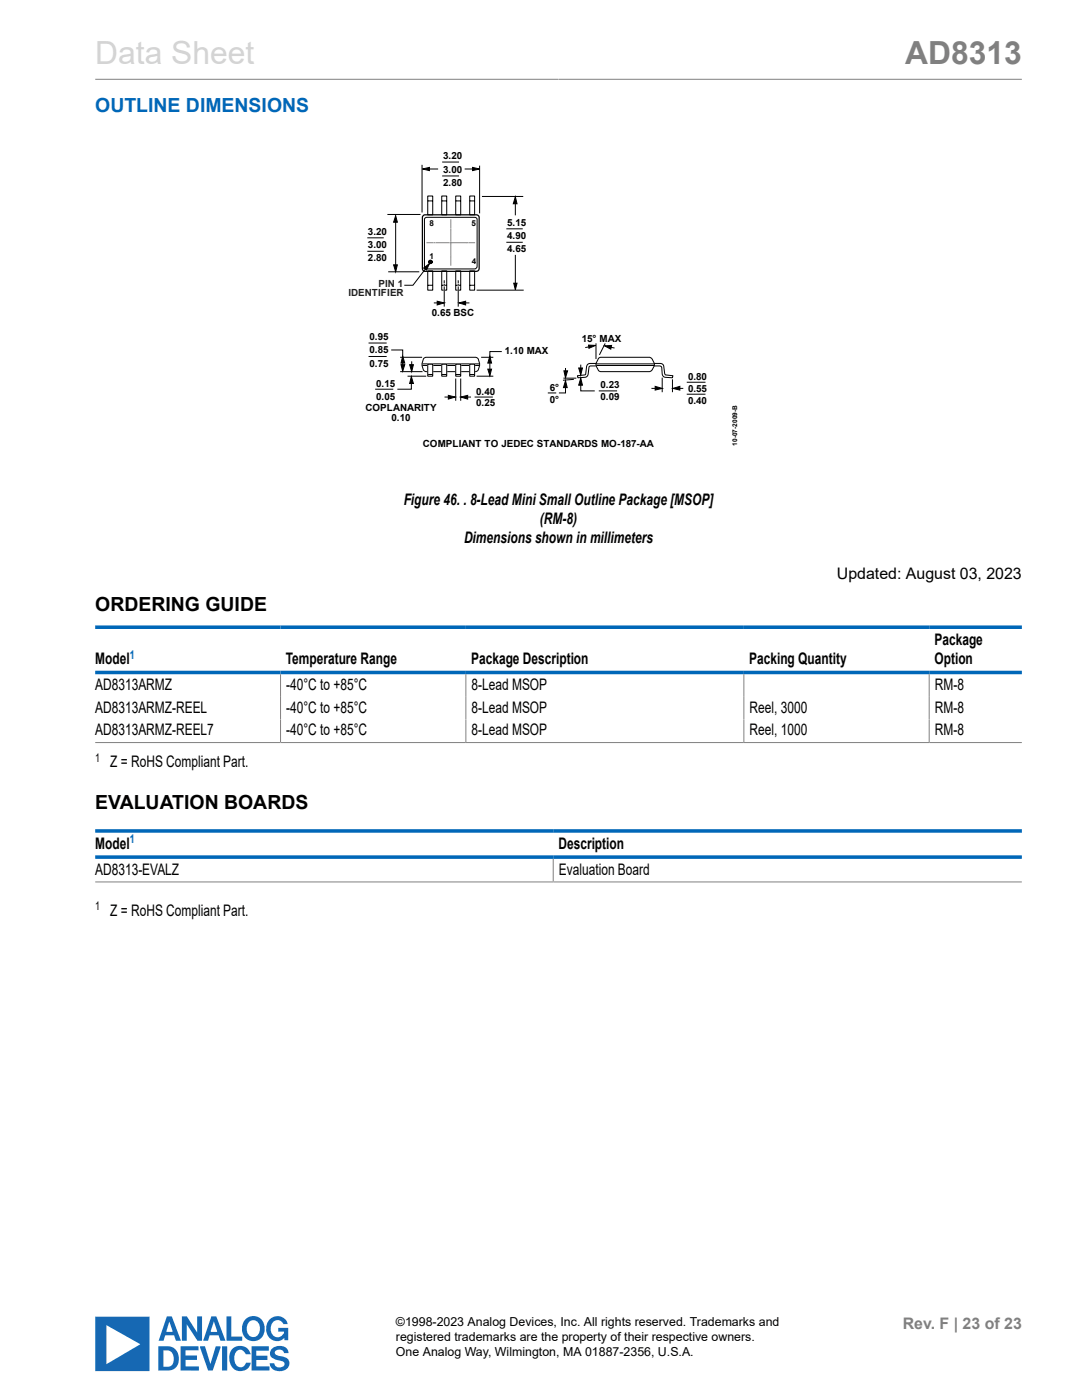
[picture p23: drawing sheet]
<svg xmlns="http://www.w3.org/2000/svg" width="216mm" height="279mm" viewBox="0 0 216 279" stroke-linecap="round" stroke-linejoin="round" font-family="sans-serif">
<defs><g id="words">
<text font-size="6.3" fill="#d3d3d3" x="19" y="12.7">Data Sheet</text>
<text font-size="6.3" fill="#808080" x="180.6" y="12.7">AD8313</text>
<text font-size="3.9" fill="#0067b8" x="19" y="22.3">OUTLINE DIMENSIONS</text>
<g font-size="3.9">
<text x="19" y="121.8">ORDERING GUIDE</text>
<text x="19" y="161.4">EVALUATION BOARDS</text>
</g>
<g font-size="3.2">
<text x="80.6" y="100.7">Figure 46. . 8-Lead Mini Small Outline Package [MSOP]</text>
<text x="107.7" y="104.5">(RM-8)</text>
<text x="92.6" y="108.3">Dimensions shown in millimeters</text>
<text x="167" y="115.6">Updated: August 03, 2023</text>
<text x="186.5" y="128.7">Package</text>
<text x="19" y="132.5">Model</text>
<text x="19" y="137.7">AD8313ARMZ</text>
<text x="57" y="132.5">Temperature Range</text>
<text x="57.1" y="137.7">-40°C to +85°C</text>
<text x="94" y="132.5">Package Description</text>
<text x="94.1" y="137.7">8-Lead MSOP</text>
<text x="149.5" y="132.5">Packing Quantity</text>
<text x="186.5" y="132.5">Option</text>
<text x="186.6" y="137.7">RM-8</text>
<text x="19" y="142.2">AD8313ARMZ-REEL</text>
<text x="57.1" y="142.2">-40°C to +85°C</text>
<text x="94.1" y="142.2">8-Lead MSOP</text>
<text x="149.6" y="142.2">Reel, 3000</text>
<text x="186.6" y="142.2">RM-8</text>
<text x="19" y="146.8">AD8313ARMZ-REEL7</text>
<text x="57.1" y="146.8">-40°C to +85°C</text>
<text x="94.1" y="146.8">8-Lead MSOP</text>
<text x="149.6" y="146.8">Reel, 1000</text>
<text x="186.6" y="146.8">RM-8</text>
<text x="22" y="153.1">Z = RoHS Compliant Part.</text>
<text x="19" y="169.4">Model</text>
<text x="111.4" y="169.4">Description</text>
<text x="19" y="174.6">AD8313-EVALZ</text>
<text x="111.5" y="174.6">Evaluation Board</text>
<text x="22" y="182.7">Z = RoHS Compliant Part.</text>
</g>
<text font-size="3.2" fill="#808080" x="180.1" y="265.2">Rev. F | 23 of 23</text>
<g font-size="2.5">
<text x="79" y="264.6">©1998-2023 Analog Devices, Inc. All rights reserved. Trademarks and</text>
<text x="79" y="267.6">registered trademarks are the property of their respective owners.</text>
<text x="79" y="270.5">One Analog Way, Wilmington, MA 01887-2356, U.S.A.</text>
</g>
<g font-size="2.4" fill="#0067b8">
<text x="25.9" y="131.5">1</text>
<text x="25.9" y="168.3">1</text>
</g>
<g font-size="2.4">
<text x="19" y="152.1">1</text>
<text x="19" y="181.7">1</text>
</g>
<g font-size="2">
<text x="88.4" y="31.8">3.20</text>
<text x="88.4" y="34.4">3.00</text>
<text x="88.4" y="37.1">2.80</text>
<text x="73.4" y="46.9">3.20</text>
<text x="101.2" y="45.1">5.15</text>
<text x="101.2" y="47.7">4.90</text>
<text x="73.4" y="49.5">3.00</text>
<text x="73.4" y="52.1">2.80</text>
<text x="101.2" y="50.3">4.65</text>
<text x="86.2" y="63.1">0.65 BSC</text>
<text x="73.7" y="67.9">0.95</text>
<text x="73.7" y="70.5">0.85</text>
<text x="100.7" y="70.7">1.10 MAX</text>
<text x="116.1" y="68.2">15° MAX</text>
<text x="73.7" y="73.2">0.75</text>
<text x="75.1" y="77.2">0.15</text>
<text x="109.7" y="78">6°</text>
<text x="119.8" y="77.5">0.23</text>
<text x="137.3" y="75.9">0.80</text>
<text x="72.9" y="82">COPLANARITY</text>
<text x="75.1" y="79.8">0.05</text>
<text x="78.1" y="83.9">0.10</text>
<text x="95" y="78.8">0.40</text>
<text x="95" y="81.1">0.25</text>
<text x="109.7" y="80.3">0°</text>
<text x="119.8" y="79.9">0.09</text>
<text x="137.3" y="78.2">0.55</text>
<text x="137.3" y="80.6">0.40</text>
<text x="84.4" y="89.1">COMPLIANT TO JEDEC STANDARDS MO-187-AA</text>
</g>
<g font-size="2" fill="#231f1f">
<text x="69.5" y="59.1">IDENTIFIER</text>
<text x="75.5" y="57.2">PIN 1</text>
</g>
<g font-size="1.6">
<text x="85.7" y="45">8</text>
<text x="94.1" y="45">5</text>
<text x="85.7" y="51.6">1</text>
<text x="94.1" y="52.7">4</text>
</g>
<text font-size="1.3" x="147.1" y="88.9" transform="rotate(-90 147.1 88.9)">10-07-20 9-B</text>
</g></defs>
<path d="M19 15.8h184.9" fill="none" stroke="#808080" stroke-width=".2"/>
<path d="M19 262.8h10.8v10.8h-10.8zM21.2 264.5v7.8l6.8-4zM31.6 268.7a3.8 3.8 0 0 1 3.3 .5 2.69 2.69 0 0 1-.3 4.1l-1.1 .2h-1.9zM33.3 262.7h1l1.8 4.9h-1l-.4-1.1h-1.7l-.4 1.1h-.9zM32.6 269.5v3.3a1.65 1.65 0 0 0 1.8-.6 1.65 1.65 0 0 0 .1-1.9 1.49 1.49 0 0 0-1.9-.8zM33.8 263.7l-.6 2.1h1.2zM36 268.7h3.6v.8h-2.6v1h2.3v.9h-2.3v1.3h2.7v.8h-3.7zM36.3 262.7h1l2 3.3v-3.3h1v4.9h-.9l-2.1-3.3v3.3h-1zM39.9 268.7h1l1.1 3.5 1.1-3.5h.9l-1.6 4.8h-.9zM42.2 262.7h1l1.8 4.9h-1l-.4-1.1h-1.8l-.3 1.1h-1zM42.7 263.7l-.6 2.1h1.2zM44.3 268.7h1v4.8h-1zM45.2 262.7h1v4.1h2.1v.8h-3.1zM46.5 269.1a2.15 2.15 0 0 1 3.5 1.2h-.9a1.14 1.14 0 0 0-1.2-.9 1.14 1.14 0 0 0-1.1 1 2.18 2.18 0 0 0 .7 2.3 1.08 1.08 0 0 0 1.6-.7h.9a2.12 2.12 0 0 1-2.1 1.7 2.12 2.12 0 0 1-2-1.8 2.8 2.8 0 0 1 .6-2.8zM49.2 263.1a2.35 2.35 0 0 1 2.8 .1 2.35 2.35 0 0 1 .7 2.7 2.29 2.29 0 0 1-2.7 1.7 2.29 2.29 0 0 1-1.7-2.8l.5-1.3zM49.6 264a1.79 1.79 0 0 0 .9 2.8 1.73 1.73 0 0 0 1.4-1.6 1.73 1.73 0 0 0-1.3-1.7l-.6 .1zM50.2 268.7h3.4v.9h-2.5v1h2.3v.8h-2.3v1.3h2.7v.8h-3.6zM53.9 263.2a2.07 2.07 0 0 1 3.5 1.1h-.8a1.32 1.32 0 0 0-1.6-.8 1.32 1.32 0 0 0-1 1.4 1.47 1.47 0 0 0 .5 1.6 1.47 1.47 0 0 0 1.7 .1l.4-.5 .1-.3h-1.2v-.8h2v2.5h-.8v-.5a2.13 2.13 0 0 1-2.5 .4 2.13 2.13 0 0 1-1.1-2.2l.4-1.4zM54.4 269.1a1.9 1.9 0 0 1 3.2 .9h-.9a.99 .99 0 0 0-.9-.7 .99 .99 0 0 0-1 .6 .85 .85 0 0 0 1 .7 1.63 1.63 0 0 1 1.9 1.9 2.13 2.13 0 0 1-3.8 0l-.1-.4h.9a1.06 1.06 0 0 0 1 .9 1.06 1.06 0 0 0 1.1-.8 .93 .93 0 0 0-1-.7l-.4-.1a1.4 1.4 0 0 1-1.3-2z" fill="#1668b3"/>
<g fill="none" stroke="#000" stroke-width=".2">
<path d="M84.2 33v9.3M84.3 33.7l1.4-.3v.6zM85.4 39.1h.9v3.8h-.9zM85.4 33.7h1.9M88.1 39.1h1v3.8h-1zM88.2 32.3h3.4M88.2 35.1h3.4M90.9 39.1h1v3.8h-1zM92.8 33.7h1.7M93.7 39.1h1v3.8h-1zM94.3 33.4l1.4 .3-1.4 .3zM95.7 33.2v9.3"/>
<path d="M96.3 39.2h8M102.8 39.3l.4 1.4h-.8zM73.3 47.5h3.3M73.3 50.1h3.3M77.4 42.8h6.4M77.6 54.2h6M78.5 52.9h.8l-.4 1.3zM78.9 43.1l.4 1.2h-.8zM78.9 44.1v9M84.5 53.5l1.2-.9-.6 1.3zM84.8 43.6l.4-.2h8.6h.9l.4 .2v9.8l-.4 .3-9.7-.1-.3-.4zM85 53.5l-2.6 3.4h-1.7"/>
<path d="M85.4 54.1h.9v3.8h-.9zM85.4 56.9h.9M85.4 40.1h.9M88.1 54.1h1v3.8h-1zM88.2 56.9h.8M88.2 40.1h.8M88.6 56v.4M88.6 56.8v.1M88.6 57.3v3.8M90.9 54.1h1v3.8h-1zM91 56.9h.8M91 40.1h.8"/>
<path d="M91.4 56v.4M91.4 56.8v.1M91.4 57.3v3.8M93.7 54.1h1v3.8h-1zM93.8 56.9h.8M93.8 40.1h.8M95.2 57.9h9.2M101 45.7h3.3M101 48.4h3.3M102.5 56.5h.7l-.4 1.3zM102.8 40.4v2.5M102.8 51v5.8"/>
<path d="M79.9 71.3h4.2M79.9 74.2h4.3M81.4 75.1h3.5M84.4 72.9h11.1M84.4 72.6h11.1M84.6 71.5l.4-.2h9.9a1.22 1.22 0 0 1 .8 1.3v.5a1.09 1.09 0 0 1-.8 1.1h-9.9a1.22 1.22 0 0 1-.8-1.3zM86.7 60.5h.8M87.2 60.1l1.4 .4-1.4 .4zM91.6 60.5l1.3-.4v.8zM92.7 60.5h.9M94.7 79.2h3.6M95.2 75.1h3.1"/>
<path d="M96.1 71.3h2.2M109.4 78.4h1.5M119 72.6h11.5M119.1 72.9h11.4M119.5 71.5l.4-.2h9.7a1.53 1.53 0 0 1 1 1.4 1.53 1.53 0 0 1-1 1.5h-9.7a1.66 1.66 0 0 1-1-1.3v-.4zM119.6 78h3.4M132.1 75.5v2.7M134.2 75.8v2.4M137.1 76.3h3.6M137.1 78.7h3.6"/>
<circle cx="85.9" cy="52.3" r=".35"/>
</g>
<path d="M84.5 42.9h10.5a.56 .56 0 0 1 .6 .5v10.2a.56 .56 0 0 1-.6 .6h-10.2a.54 .54 0 0 1-.5-.6v-10.2z" fill="none" stroke="#000" stroke-width=".25"/>
<g fill="#000">
<path d="M84.3 33.7l1.4-.3v.6zM94.3 33.4l1.4 .3-1.4 .3zM78.5 52.9h.8l-.4 1.3zM78.9 43.1l.4 1.2h-.8zM84.5 53.5l1.2-.9-.6 1.3zM102.5 56.5h.7l-.4 1.3zM102.8 39.3l.4 1.4h-.8zM87.2 60.1l1.4 .4-1.4 .4zM91.6 60.5l1.3-.4v.8z"/>
<circle cx="85.9" cy="52.3" r=".35"/>
</g>
<g fill="none" stroke="#808285" stroke-width=".2">
<path d="M85.2 48.4h1.2M86.7 48.4h.1M87 48.4h2.5M89.8 48.4h.3M90 43.9v1.5M90 45.7v.1M90 46v2M90 48.3v.3M90 48.8v2.1M90 51.1v.1M90 51.4v1.5M90.3 48.4h2.8"/>
<path d="M93.2 48.4h.1M93.6 48.4h1.1"/>
</g>
<path d="M88.6 56.7v1.5M91.4 56.7v1.5" fill="none" stroke="#fff" stroke-width=".25"/>
<path d="M90.9 72.7h1v2.4h-1z" fill="#fff"/>
<path d="M90.9 72.7h1v2.4h-1z" fill="none" stroke="#fff" stroke-width=".2"/>
<path d="M90.9 72.7h1v2.4h-1zM91 74.7h.8" fill="none" stroke="#000" stroke-width=".2"/>
<path d="M88.1 72.7h1v2.4h-1z" fill="#fff"/>
<path d="M88.1 72.7h1v2.4h-1z" fill="none" stroke="#fff" stroke-width=".2"/>
<path d="M88.1 72.7h1v2.4h-1zM88.2 74.7h.8" fill="none" stroke="#000" stroke-width=".2"/>
<path d="M85.4 72.7h.9v2.4h-.9z" fill="#fff"/>
<path d="M85.4 72.7h.9v2.4h-.9z" fill="none" stroke="#fff" stroke-width=".2"/>
<path d="M85.4 72.7h.9v2.4h-.9zM85.5 74.7h.8" fill="none" stroke="#000" stroke-width=".2"/>
<path d="M93.7 72.7h1v2.4h-1z" fill="#fff"/>
<path d="M93.7 72.7h1v2.4h-1z" fill="none" stroke="#fff" stroke-width=".2"/>
<g fill="none" stroke="#000" stroke-width=".2">
<path d="M73.5 68.5h3.7M73.5 71.1h3.7M74.9 77.7h3.6M78.1 69.8h2.3v1.5M80 72.8h.8l-.4 1.3zM80.4 72.2v.8M80.4 71.1l.4 1.4h-.8zM81.7 72.8h.8l-.3 1.4zM82.1 76.3v1.4h-2.8M82.1 75.1l.4 1.4h-.8zM82.2 72.2v.8M88.8 79.2h.9"/>
<path d="M89.5 78.9l1.3 .3-1.3 .4zM90.9 75.6v4.3M91.9 75.6v4.3M91.9 79.2l1.4-.3v.7zM93.1 79.2h.8M93.7 72.7h1v2.4h-1zM93.8 74.7h.8M97.3 73.7h.8l-.4 1.3zM97.7 72.2v1.7M97.7 71.1l.4 1.4h-.8zM100.1 70.2h-2.4v1.1M112.5 75.5h2.4"/>
<path d="M112.5 74h.8l-.5 1.4zM112.8 77.1v1.3h-1.3M112.8 73.4v.9M112.8 76l.4 1.4h-.8zM114.4 75.7l-2 .2M115.5 73.4h.7l-.3 1.4zM115.9 75.5l.3 1.4h-.7zM115.9 76.6v1.4h2.8M115.9 72.9v.8M117.4 68.9h1.4l-1.3 .6zM117.7 69.2l-.8 .1M118.9 72.5h-1.1a.71 .71 0 0 0-.8 .7l-.2 1.6-1.6 .2 .1 .4 1.3-.1a.69 .69 0 0 0 .8-.6l.2-1.5 1.2-.2"/>
<path d="M118.9 68.6v3M120.6 69l1.4-.1-.1 .8zM120.7 68.6l-1 2.1M121.7 69.3l.8 .1M130.1 77.5h.9M130.6 72.5h1.1a.66 .66 0 0 1 .8 .7l.2 1.6 1.6 .2-.1 .4-1.3-.1a.7 .7 0 0 1-.8-.6l-.2-1.5-1.3-.2M130.7 77.1l1.4 .4-1.4 .4zM134.3 77.5l1.4-.4v.8zM135.4 77.5h.8"/>
</g>
<g fill="#000">
<path d="M80 72.8h.8l-.4 1.3zM80.4 71.1l.4 1.4h-.8zM81.7 72.8h.8l-.3 1.4zM82.1 75.1l.4 1.4h-.8zM89.5 78.9l1.3 .3-1.3 .4zM91.9 79.2l1.4-.3v.7zM97.3 73.7h.8l-.4 1.3zM97.7 71.1l.4 1.4h-.8zM112.5 74h.8l-.5 1.4zM112.8 76l.4 1.4h-.8zM115.5 73.4h.7l-.3 1.4zM115.9 75.5l.3 1.4h-.7z"/>
<path d="M117.4 68.9h1.4l-1.3 .6zM120.6 69l1.4-.1-.1 .8zM130.7 77.1l1.4 .4-1.4 .4zM134.3 77.5l1.4-.4v.8z"/>
</g>
<path d="M69.1 89.9h78.5v.2h-78.5z" fill="#fff"/>
<path d="M69.1 89.9h78.5v.2h-78.5z" fill="none" stroke="#fff" stroke-width=".2"/>
<path d="M19 125.2h184.9M19 134.2h184.9M19 165.8h184.9M19 171.1h184.9" fill="none" stroke="#0067b8" stroke-width=".71"/>
<path d="M56 134.6v13.5M93 134.6v13.5M148.4 134.6v13.5M185.4 134.6v13.5M19 148.2h184.9M19 176h184.9M110.4 171.4v4.5" fill="none" stroke="#808080" stroke-width=".2"/>
<use href="#words"/>
</svg>
